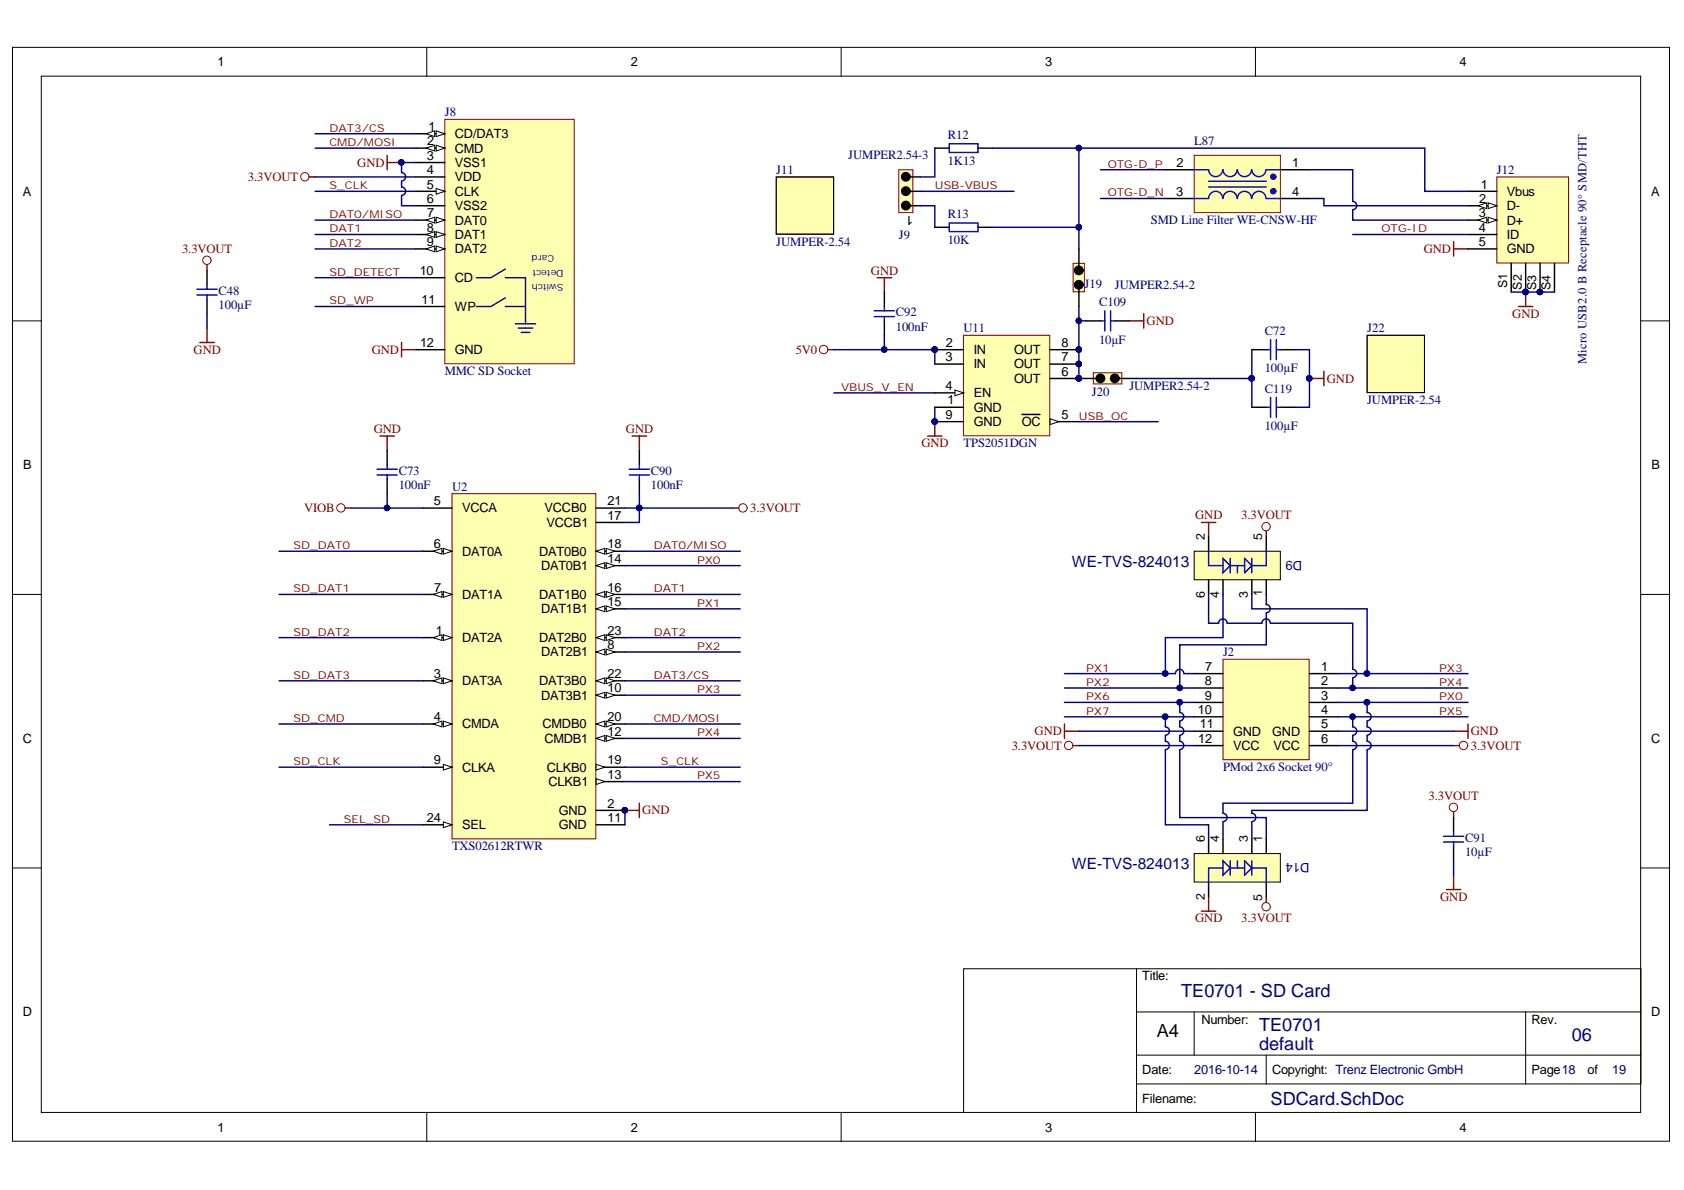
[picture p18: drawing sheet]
<svg xmlns="http://www.w3.org/2000/svg" width="297mm" height="210mm" viewBox="0 0 297 210" stroke-linecap="round" stroke-linejoin="round" font-family="sans-serif">
<defs><g id="words">
<g font-size="3.2" fill="#000080">
<text x="208.4" y="175.8">TE0701 - SD Card</text>
<text x="222.1" y="185.2">default</text>
<text x="222.1" y="181.9">TE0701</text>
<text x="277.2" y="183.7">06</text>
<text x="224.1" y="194.9">SDCard.SchDoc</text>
</g>
<text font-size="3.2" x="204" y="182.9">A4</text>
<g font-size="2.7" fill="#000080">
<text x="189" y="100">WE-TVS-824013</text>
<text x="189" y="153.3">WE-TVS-824013</text>
</g>
<g font-size="2.3">
<text x="38.3" y="11.7">1</text>
<text x="111.3" y="11.7">2</text>
<text x="184.4" y="11.7">3</text>
<text x="257.4" y="11.7">4</text>
<text x="75.6" y="23.1">1</text>
<text x="75.3" y="28.2">3</text>
<text x="75.3" y="25.6">2</text>
<text x="80.2" y="24.4">CD/DAT3</text>
<text x="80.2" y="26.9">CMD</text>
<text x="80.2" y="29.4">VSS1</text>
<text x="207.5" y="29.4">2</text>
<text x="227.9" y="29.4">1</text>
<text x="4" y="34.5">A</text>
<text x="75.3" y="30.7">4</text>
<text x="75.3" y="33.3">5</text>
<text x="75.3" y="35.8">6</text>
<text x="80.2" y="32">VDD</text>
<text x="80.2" y="34.5">CLK</text>
<text x="207.5" y="34.5">3</text>
<text x="227.9" y="34.5">4</text>
<text x="260.9" y="35.8">2</text>
<text x="261.2" y="33.3">1</text>
<text x="265.8" y="34.5">Vbus</text>
<text x="291.2" y="34.5">A</text>
<text x="75.3" y="40.9">8</text>
<text x="75.3" y="38.3">7</text>
<text x="80.2" y="37.1">VSS2</text>
<text x="80.2" y="39.6">DAT0</text>
<text x="161.1" y="38" transform="rotate(-180 161.1 38)">1</text>
<text x="260.8" y="38.3">3</text>
<text x="260.8" y="40.9">4</text>
<text x="265.8" y="37.1">D-</text>
<text x="265.8" y="39.6">D+</text>
<text x="75.3" y="43.4">9</text>
<text x="80.2" y="42.1">DAT1</text>
<text x="80.2" y="44.7">DAT2</text>
<text x="260.8" y="43.4">5</text>
<text x="265.8" y="44.7">GND</text>
<text x="265.8" y="42.1">ID</text>
<text x="74" y="48.5">10</text>
<text x="74.4" y="53.6">11</text>
<text x="80.2" y="49.8">CD</text>
<text x="80.2" y="54.8">WP</text>
<text x="74.1" y="61.2">12</text>
<text x="80.2" y="62.5">GND</text>
<text x="166.8" y="63.7">3</text>
<text x="166.8" y="61.2">2</text>
<text x="171.7" y="62.5">IN</text>
<text x="171.7" y="65">IN</text>
<text x="178.9" y="65">OUT</text>
<text x="178.9" y="62.5">OUT</text>
<text x="187.3" y="63.7">7</text>
<text x="187.3" y="61.2">8</text>
<text x="166.8" y="68.8">4</text>
<text x="167.1" y="71.3">1</text>
<text x="171.7" y="70.1">EN</text>
<text x="178.9" y="67.5">OUT</text>
<text x="187.3" y="66.3">6</text>
<text x="166.8" y="73.9">9</text>
<text x="171.7" y="72.6">GND</text>
<text x="171.7" y="75.2">GND</text>
<text x="180.3" y="75.2">OC</text>
<text x="187.3" y="73.9">5</text>
<text x="4.1" y="82.8">B</text>
<text x="291.3" y="82.8">B</text>
<text x="76.6" y="89.1">5</text>
<text x="107.2" y="89.1">21</text>
<text x="81.5" y="90.4">VCCA</text>
<text x="96" y="90.4">VCCB0</text>
<text x="96.4" y="92.9">VCCB1</text>
<text x="107.2" y="91.7">17</text>
<text x="76.6" y="96.7">6</text>
<text x="81.5" y="98">DAT0A</text>
<text x="95.1" y="98">DAT0B0</text>
<text x="95.4" y="100.5">DAT0B1</text>
<text x="107.2" y="99.3">14</text>
<text x="107.2" y="96.7">18</text>
<text x="76.6" y="104.4">7</text>
<text x="81.5" y="105.6">DAT1A</text>
<text x="95.1" y="105.6">DAT1B0</text>
<text x="107.2" y="106.9">15</text>
<text x="107.2" y="104.4">16</text>
<text x="76.9" y="112">1</text>
<text x="81.5" y="113.2">DAT2A</text>
<text x="95.1" y="113.2">DAT2B0</text>
<text x="95.4" y="108.2">DAT1B1</text>
<text x="107.2" y="112">23</text>
<text x="76.6" y="119.6">3</text>
<text x="95.4" y="115.8">DAT2B1</text>
<text x="107.2" y="114.5">8</text>
<text x="107.2" y="119.6">22</text>
<text x="212.6" y="118.3">7</text>
<text x="233" y="118.3">1</text>
<text x="81.5" y="120.9">DAT3A</text>
<text x="95.1" y="120.9">DAT3B0</text>
<text x="95.4" y="123.4">DAT3B1</text>
<text x="107.2" y="122.1">10</text>
<text x="211.3" y="125.9">10</text>
<text x="212.5" y="120.9">8</text>
<text x="212.5" y="123.4">9</text>
<text x="233" y="120.9">2</text>
<text x="233" y="123.4">3</text>
<text x="233" y="125.9">4</text>
<text x="4" y="131">C</text>
<text x="76.6" y="127.2">4</text>
<text x="81.5" y="128.5">CMDA</text>
<text x="95.7" y="128.5">CMDB0</text>
<text x="96" y="131">CMDB1</text>
<text x="107.2" y="129.8">12</text>
<text x="107.2" y="127.2">20</text>
<text x="211.4" y="131">12</text>
<text x="211.6" y="128.5">11</text>
<text x="217.5" y="129.8">GND</text>
<text x="224.4" y="129.8">GND</text>
<text x="233" y="128.5">5</text>
<text x="233" y="131">6</text>
<text x="291.2" y="131">C</text>
<text x="76.6" y="134.8">9</text>
<text x="81.5" y="136.1">CLKA</text>
<text x="96.4" y="136.1">CLKB0</text>
<text x="107.2" y="137.4">13</text>
<text x="107.2" y="134.8">19</text>
<text x="217.5" y="132.3">VCC</text>
<text x="224.6" y="132.3">VCC</text>
<text x="96.8" y="138.6">CLKB1</text>
<text x="98.6" y="143.7">GND</text>
<text x="107.2" y="142.4">2</text>
<text x="75.3" y="145">24</text>
<text x="81.5" y="146.3">SEL</text>
<text x="98.6" y="146.3">GND</text>
<text x="107.2" y="145">11</text>
<text x="201.5" y="172.9">Title:</text>
<text x="4" y="179.3">D</text>
<text x="291.2" y="179.3">D</text>
<text x="211.9" y="180.5">Number:</text>
<text x="270.1" y="180.5">Rev.</text>
<text x="201.5" y="189.4">Date:</text>
<text x="224.4" y="189.4">Copyright: Trenz Electronic GmbH</text>
<text x="270.1" y="189.4">Page18</text>
<text x="280" y="189.4">of</text>
<text x="201.5" y="194.5">Filename:</text>
<text x="38.3" y="199.6">1</text>
<text x="111.3" y="199.6">2</text>
<text x="184.4" y="199.6">3</text>
<text x="257.4" y="199.6">4</text>
</g>
<g font-size="2.3" fill="#000080">
<text x="229.7" y="99" transform="rotate(-180 229.7 99)">D9</text>
<text x="231" y="152.3" transform="rotate(-180 231 152.3)">D14</text>
<text x="210.6" y="189.4">2016-10-14</text>
<text x="284.4" y="189.4">19</text>
</g>
<g font-size="2.2" fill="#000080">
<text x="78.5" y="20.5">J8</text>
<text x="149.6" y="28.1">JUMPER2.54-3</text>
<text x="167.2" y="24.6">R12</text>
<text x="167.2" y="29.1">1K13</text>
<text x="210.6" y="25.6">L87</text>
<text x="136.9" y="30.7">J11</text>
<text x="264" y="30.7">J12</text>
<text x="167.2" y="38.5">R13</text>
<text x="203" y="39.5">SMD Line Filter WE-CNSW-HF</text>
<text x="136.9" y="43.4">JUMPER-2.54</text>
<text x="158.5" y="42.1">J9</text>
<text x="167.2" y="43.1">10K</text>
<text x="38.5" y="52">C48</text>
<text x="191.3" y="50.7">J19</text>
<text x="196.7" y="51">JUMPER2.54-2</text>
<text x="38.5" y="54.5">100µF</text>
<text x="158" y="55.8">C92</text>
<text x="158" y="58.3">100nF</text>
<text x="170" y="58.6">U11</text>
<text x="193.9" y="54">C109</text>
<text x="223.1" y="59.1">C72</text>
<text x="241.1" y="58.6">J22</text>
<text x="193.9" y="60.6">10µF</text>
<text x="223.1" y="65.7">100µF</text>
<text x="279.8" y="64.2" transform="rotate(-90 279.8 64.2)">Micro USB2.0 B Receptacle 90° SMD/THT</text>
<text x="78.5" y="66.2">MMC SD Socket</text>
<text x="192.6" y="69.8">J20</text>
<text x="199.2" y="68.8">JUMPER2.54-2</text>
<text x="223.1" y="69.3">C119</text>
<text x="241.1" y="71.3">JUMPER-2.54</text>
<text x="223.1" y="75.9">100µF</text>
<text x="70.3" y="83.7">C73</text>
<text x="114.8" y="83.7">C90</text>
<text x="170" y="78.9">TPS2051DGN</text>
<text x="70.3" y="86.3">100nF</text>
<text x="79.7" y="86.5">U2</text>
<text x="114.8" y="86.3">100nF</text>
<text x="215.7" y="115.7">J2</text>
<text x="215.7" y="136">PMod 2x6 Socket 90°</text>
<text x="258.4" y="148.5">C91</text>
<text x="79.7" y="150">TXS02612RTWR</text>
<text x="258.4" y="151">10µF</text>
</g>
<g font-size="2.2" fill="#800000">
<text x="63" y="29.4">GND</text>
<text x="43.7" y="31.9">3.3VOUT</text>
<text x="32.1" y="44.6">3.3VOUT</text>
<text x="251.1" y="44.6">GND</text>
<text x="153.6" y="48.4">GND</text>
<text x="202.3" y="57.3">GND</text>
<text x="266.7" y="56.1">GND</text>
<text x="34.2" y="62.4">GND</text>
<text x="65.6" y="62.4">GND</text>
<text x="140.4" y="62.4">5V0</text>
<text x="234" y="67.5">GND</text>
<text x="65.9" y="76.4">GND</text>
<text x="110.4" y="76.4">GND</text>
<text x="162.5" y="78.9">GND</text>
<text x="53.6" y="90.3">VIOB</text>
<text x="132.3" y="90.3">3.3VOUT</text>
<text x="210.8" y="91.6">GND</text>
<text x="219" y="91.6">3.3VOUT</text>
<text x="182.5" y="129.7">GND</text>
<text x="259.4" y="129.7">GND</text>
<text x="178.5" y="132.2">3.3VOUT</text>
<text x="259.4" y="132.2">3.3VOUT</text>
<text x="113.3" y="143.7">GND</text>
<text x="252" y="141.1">3.3VOUT</text>
<text x="254" y="158.9">GND</text>
<text x="210.8" y="162.7">GND</text>
<text x="219" y="162.7">3.3VOUT</text>
</g>
<g font-size="2.2">
<text x="265.9" y="50.8" transform="rotate(-90 265.9 50.8)">S1</text>
<text x="268.4" y="51.1" transform="rotate(-90 268.4 51.1)">S2</text>
<text x="271" y="51.2" transform="rotate(-90 271 51.2)">S3</text>
<text x="273.5" y="51.2" transform="rotate(-90 273.5 51.2)">S4</text>
<text x="212.5" y="95.2" transform="rotate(-90 212.5 95.2)">2</text>
<text x="222.7" y="95.2" transform="rotate(-90 222.7 95.2)">5</text>
<text x="212.5" y="105.5" transform="rotate(-90 212.5 105.5)">6</text>
<text x="215" y="105.5" transform="rotate(-90 215 105.5)">4</text>
<text x="220.1" y="105.5" transform="rotate(-90 220.1 105.5)">3</text>
<text x="222.7" y="105.2" transform="rotate(-90 222.7 105.2)">1</text>
<text x="212.5" y="148.5" transform="rotate(-90 212.5 148.5)">6</text>
<text x="215" y="148.5" transform="rotate(-90 215 148.5)">4</text>
<text x="220.1" y="148.5" transform="rotate(-90 220.1 148.5)">3</text>
<text x="222.7" y="148.5" transform="rotate(-90 222.7 148.5)">1</text>
<text x="212.5" y="158.8" transform="rotate(-90 212.5 158.8)">2</text>
<text x="222.7" y="158.9" transform="rotate(-90 222.7 158.9)">5</text>
</g>
<g font-size="1.9" fill="#800000">
<text x="58.1" y="23.2">DAT3/CS</text>
<text x="58.1" y="25.8">CMD/MOSI</text>
<text x="195.4" y="29.6">OTG-D_P</text>
<text x="58.1" y="33.4">S_CLK</text>
<text x="164.9" y="33.4">USB-VBUS</text>
<text x="195.4" y="34.6">OTG-D_N</text>
<text x="58.1" y="38.5">DAT0/MISO</text>
<text x="58.1" y="41">DAT1</text>
<text x="243.7" y="41">OTG-ID</text>
<text x="58.1" y="43.5">DAT2</text>
<text x="58.1" y="48.6">SD_DETECT</text>
<text x="58.1" y="53.7">SD_WP</text>
<text x="148.4" y="68.9">VBUS_V_EN</text>
<text x="190.3" y="74">USB_OC</text>
<text x="51.8" y="96.9">SD_DAT0</text>
<text x="115.3" y="96.9">DAT0/MISO</text>
<text x="122.9" y="99.4">PX0</text>
<text x="51.8" y="104.5">SD_DAT1</text>
<text x="115.3" y="104.5">DAT1</text>
<text x="122.9" y="107">PX1</text>
<text x="51.8" y="112.1">SD_DAT2</text>
<text x="115.3" y="112.1">DAT2</text>
<text x="51.8" y="119.7">SD_DAT3</text>
<text x="115.3" y="119.7">DAT3/CS</text>
<text x="122.9" y="114.6">PX2</text>
<text x="191.6" y="118.4">PX1</text>
<text x="253.9" y="118.4">PX3</text>
<text x="122.9" y="122.3">PX3</text>
<text x="191.6" y="121">PX2</text>
<text x="191.6" y="123.5">PX6</text>
<text x="253.9" y="121">PX4</text>
<text x="253.9" y="123.5">PX0</text>
<text x="51.8" y="127.3">SD_CMD</text>
<text x="115.3" y="127.3">CMD/MOSI</text>
<text x="122.9" y="129.9">PX4</text>
<text x="191.6" y="126.1">PX7</text>
<text x="253.9" y="126.1">PX5</text>
<text x="51.8" y="135">SD_CLK</text>
<text x="116.6" y="135">S_CLK</text>
<text x="122.9" y="137.5">PX5</text>
<text x="60.7" y="145.1">SEL_SD</text>
</g>
<g font-size="1.7" fill="#000080">
<text x="97.8" y="45" transform="rotate(-180 97.8 45)">Card</text>
<text x="99.4" y="47.6" transform="rotate(-180 99.4 47.6)">Detect</text>
<text x="99.4" y="50.1" transform="rotate(-180 99.4 50.1)">Switch</text>
</g>
</g></defs>
<g fill="#fff" stroke="#000" stroke-width=".18">
<path d="M2.2 8.4h292.3v192.9h-292.3z"/>
<path d="M7.3 13.4h282.1v182.8h-282.1z"/>
</g>
<g fill="none" stroke="#000" stroke-width=".18">
<path d="M75.3 8.4v5M148.4 8.4v5M221.4 8.4v5M2.2 56.6h5.1M289.4 56.6h5.1M2.2 104.9h5.1M289.4 104.9h5.1M2.2 153.1h5.1M289.4 153.1h5.1M200.5 170.9h88.9v20.3h-88.9zM200.5 170.9h-30.5v25.4M200.5 178.5h88.9"/>
<path d="M210.6 178.5v7.6h-10.1M269.1 178.5v12.7M75.3 196.3v5.1M148.4 196.3v5.1M200.5 191.2v5.1M210.6 186.1h78.8M221.4 196.3v5.1M223.4 186.1v5.1"/>
</g>
<path d="M68.3 27.4v2.5M68.3 28.7h2.5M36.5 57.9v2.5M35.2 60.4h2.6M70.8 60.4v2.6M70.8 61.7h2.6" fill="none" stroke="#800000" stroke-width=".25"/>
<circle cx="70.8" cy="28.6" r=".49" fill="#000080" stroke="#000080" stroke-width=".18"/>
<path d="M79.7 87.1h25.4v60.9h-25.4z" fill="#ffffb0" stroke="#800000" stroke-width=".18"/>
<path d="M74.6 112.5h5.1" fill="none" stroke="#000" stroke-width=".25"/>
<path d="M78.2 112l1.5 .5-1.5 .5z" fill="#fff"/>
<path d="M78.2 112l1.5 .5-1.5 .5z" fill="none" stroke="#000" stroke-width=".18"/>
<path d="M76.4 112.5l1.6-.5v1z" fill="#fff"/>
<path d="M76.4 112.5l1.6-.5v1z" fill="none" stroke="#000" stroke-width=".18"/>
<path d="M74.6 120.1h5.1M105.1 142.9h5.1" fill="none" stroke="#000" stroke-width=".25"/>
<circle cx="110.2" cy="142.9" r=".48" fill="#000080" stroke="#000080" stroke-width=".18"/>
<path d="M78.2 119.6l1.5 .5-1.5 .5z" fill="#fff"/>
<path d="M78.2 119.6l1.5 .5-1.5 .5z" fill="none" stroke="#000" stroke-width=".18"/>
<path d="M76.4 120.1l1.6-.5v1z" fill="#fff"/>
<path d="M76.4 120.1l1.6-.5v1z" fill="none" stroke="#000" stroke-width=".18"/>
<path d="M74.6 127.7h5.1" fill="none" stroke="#000" stroke-width=".25"/>
<path d="M78.2 127.2l1.5 .5-1.5 .5z" fill="#fff"/>
<path d="M78.2 127.2l1.5 .5-1.5 .5z" fill="none" stroke="#000" stroke-width=".18"/>
<path d="M76.4 127.7l1.6-.5v1z" fill="#fff"/>
<path d="M76.4 127.7l1.6-.5v1z" fill="none" stroke="#000" stroke-width=".18"/>
<path d="M74.6 89.6h5.1M74.6 97.2h5.1" fill="none" stroke="#000" stroke-width=".25"/>
<path d="M78.2 96.7l1.5 .5-1.5 .5z" fill="#fff"/>
<path d="M78.2 96.7l1.5 .5-1.5 .5z" fill="none" stroke="#000" stroke-width=".18"/>
<path d="M76.4 97.2l1.6-.5v1z" fill="#fff"/>
<path d="M76.4 97.2l1.6-.5v1z" fill="none" stroke="#000" stroke-width=".18"/>
<path d="M74.6 104.9h5.1" fill="none" stroke="#000" stroke-width=".25"/>
<path d="M78.2 104.3l1.5 .6-1.5 .5z" fill="#fff"/>
<path d="M78.2 104.3l1.5 .6-1.5 .5z" fill="none" stroke="#000" stroke-width=".18"/>
<path d="M76.4 104.9l1.6-.6v1.1z" fill="#fff"/>
<path d="M76.4 104.9l1.6-.6v1.1z" fill="none" stroke="#000" stroke-width=".18"/>
<path d="M105.1 115h5.1" fill="none" stroke="#000" stroke-width=".25"/>
<path d="M105.1 115l1.6-.5v1z" fill="#fff"/>
<path d="M105.1 115l1.6-.5v1z" fill="none" stroke="#000" stroke-width=".18"/>
<path d="M106.9 114.5l1.6 .5-1.6 .5z" fill="#fff"/>
<path d="M106.9 114.5l1.6 .5-1.6 .5z" fill="none" stroke="#000" stroke-width=".18"/>
<path d="M74.6 135.3h5.1" fill="none" stroke="#000" stroke-width=".25"/>
<path d="M78.2 134.8l1.5 .5-1.5 .5z" fill="#fff"/>
<path d="M78.2 134.8l1.5 .5-1.5 .5z" fill="none" stroke="#000" stroke-width=".18"/>
<path d="M105.1 122.6h5.1" fill="none" stroke="#000" stroke-width=".25"/>
<path d="M105.1 122.6l1.6-.5v1z" fill="#fff"/>
<path d="M105.1 122.6l1.6-.5v1z" fill="none" stroke="#000" stroke-width=".18"/>
<path d="M106.9 122.1l1.6 .5-1.6 .5z" fill="#fff"/>
<path d="M106.9 122.1l1.6 .5-1.6 .5z" fill="none" stroke="#000" stroke-width=".18"/>
<path d="M105.1 130.2h5.1M105.1 145.5h5.1" fill="none" stroke="#000" stroke-width=".25"/>
<path d="M105.1 130.2l1.6-.5v1.1z" fill="#fff"/>
<path d="M105.1 130.2l1.6-.5v1.1z" fill="none" stroke="#000" stroke-width=".18"/>
<path d="M106.9 129.7l1.6 .5-1.6 .6z" fill="#fff"/>
<path d="M106.9 129.7l1.6 .5-1.6 .6z" fill="none" stroke="#000" stroke-width=".18"/>
<path d="M105.1 137.9h5.1" fill="none" stroke="#000" stroke-width=".25"/>
<path d="M105.1 137.4l1.6 .5-1.6 .5z" fill="#fff"/>
<path d="M105.1 137.4l1.6 .5-1.6 .5z" fill="none" stroke="#000" stroke-width=".18"/>
<path d="M105.1 99.8h5.1" fill="none" stroke="#000" stroke-width=".25"/>
<path d="M105.1 99.8l1.6-.5v1z" fill="#fff"/>
<path d="M105.1 99.8l1.6-.5v1z" fill="none" stroke="#000" stroke-width=".18"/>
<path d="M106.9 99.3l1.6 .5-1.6 .5z" fill="#fff"/>
<path d="M106.9 99.3l1.6 .5-1.6 .5z" fill="none" stroke="#000" stroke-width=".18"/>
<path d="M105.1 107.4h5.1" fill="none" stroke="#000" stroke-width=".25"/>
<path d="M105.1 107.4l1.6-.5v1z" fill="#fff"/>
<path d="M105.1 107.4l1.6-.5v1z" fill="none" stroke="#000" stroke-width=".18"/>
<path d="M106.9 106.9l1.6 .5-1.6 .5z" fill="#fff"/>
<path d="M106.9 106.9l1.6 .5-1.6 .5z" fill="none" stroke="#000" stroke-width=".18"/>
<path d="M105.1 104.9h5.1" fill="none" stroke="#000" stroke-width=".25"/>
<path d="M105.1 104.9l1.6-.6v1.1z" fill="#fff"/>
<path d="M105.1 104.9l1.6-.6v1.1z" fill="none" stroke="#000" stroke-width=".18"/>
<path d="M106.9 104.3l1.6 .6-1.6 .5z" fill="#fff"/>
<path d="M106.9 104.3l1.6 .6-1.6 .5z" fill="none" stroke="#000" stroke-width=".18"/>
<path d="M105.1 92.2h5.1M105.1 97.2h5.1" fill="none" stroke="#000" stroke-width=".25"/>
<path d="M105.1 97.2l1.6-.5v1z" fill="#fff"/>
<path d="M105.1 97.2l1.6-.5v1z" fill="none" stroke="#000" stroke-width=".18"/>
<path d="M106.9 96.7l1.6 .5-1.6 .5z" fill="#fff"/>
<path d="M106.9 96.7l1.6 .5-1.6 .5z" fill="none" stroke="#000" stroke-width=".18"/>
<path d="M105.1 135.3h5.1" fill="none" stroke="#000" stroke-width=".25"/>
<path d="M105.1 134.8l1.6 .5-1.6 .5z" fill="#fff"/>
<path d="M105.1 134.8l1.6 .5-1.6 .5z" fill="none" stroke="#000" stroke-width=".18"/>
<path d="M105.1 127.7h5.1" fill="none" stroke="#000" stroke-width=".25"/>
<path d="M105.1 127.7l1.6-.5v1z" fill="#fff"/>
<path d="M105.1 127.7l1.6-.5v1z" fill="none" stroke="#000" stroke-width=".18"/>
<path d="M106.9 127.2l1.6 .5-1.6 .5z" fill="#fff"/>
<path d="M106.9 127.2l1.6 .5-1.6 .5z" fill="none" stroke="#000" stroke-width=".18"/>
<path d="M105.1 89.6h5.1M105.1 120.1h5.1" fill="none" stroke="#000" stroke-width=".25"/>
<path d="M105.1 120.1l1.6-.5v1z" fill="#fff"/>
<path d="M105.1 120.1l1.6-.5v1z" fill="none" stroke="#000" stroke-width=".18"/>
<path d="M106.9 119.6l1.6 .5-1.6 .5z" fill="#fff"/>
<path d="M106.9 119.6l1.6 .5-1.6 .5z" fill="none" stroke="#000" stroke-width=".18"/>
<path d="M105.1 112.5h5.1" fill="none" stroke="#000" stroke-width=".25"/>
<path d="M105.1 112.5l1.6-.5v1z" fill="#fff"/>
<path d="M105.1 112.5l1.6-.5v1z" fill="none" stroke="#000" stroke-width=".18"/>
<path d="M106.9 112l1.6 .5-1.6 .5z" fill="#fff"/>
<path d="M106.9 112l1.6 .5-1.6 .5z" fill="none" stroke="#000" stroke-width=".18"/>
<path d="M74.6 145.5h5.1" fill="none" stroke="#000" stroke-width=".25"/>
<path d="M78.2 145l1.5 .5-1.5 .5z" fill="#fff"/>
<path d="M78.2 145l1.5 .5-1.5 .5z" fill="none" stroke="#000" stroke-width=".18"/>
<g fill="#000080" stroke="#000080" stroke-width=".18">
<circle cx="110.2" cy="142.9" r=".48"/>
<circle cx="164.9" cy="74.4" r=".48"/>
</g>
<path d="M256.4 42.6v2.6M256.4 43.9h2.5M146.1 61.7h1M163.6 76.9h2.6M164.9 74.4v2.5M256.4 129h2.5M258.9 127.7v2.5M110.2 142.9h2.6M112.8 141.7v2.5" fill="none" stroke="#800000" stroke-width=".25"/>
<circle cx="145.3" cy="61.7" r=".74" fill="none" stroke="#800000" stroke-width=".18"/>
<path d="M158.5 29.9h2.5v7.6h-2.5z" fill="#ffffb0" stroke="#800000" stroke-width=".18"/>
<path d="M159.8 36.3h2.5M159.8 33.7h2.5M159.8 31.2h2.5" fill="none" stroke="#000" stroke-width=".25"/>
<g fill="none" stroke="#000" stroke-width=".76">
<circle cx="159.8" cy="33.7" r=".48"/>
<circle cx="159.8" cy="36.3" r=".48"/>
<circle cx="159.8" cy="31.2" r=".48"/>
</g>
<path d="M189.3 46.4h2v5.1h-2z" fill="#ffffb0" stroke="#800000" stroke-width=".18"/>
<path d="M190.3 43.9v3.8M190.3 50.3v3.8" fill="none" stroke="#000" stroke-width=".25"/>
<g fill="none" stroke="#000" stroke-width=".76">
<circle cx="190.3" cy="50.2" r=".48"/>
<circle cx="190.3" cy="47.7" r=".48"/>
</g>
<path d="M192.8 65.7h5.1v2h-5.1z" fill="#ffffb0" stroke="#800000" stroke-width=".18"/>
<path d="M205.6 29.9h5M205.6 35h5M225.9 29.9h5.1M225.9 35h5.1M190.3 66.8h3.8M196.7 66.8h3.8" fill="none" stroke="#000" stroke-width=".25"/>
<circle cx="190.3" cy="66.7" r=".48" fill="#000080" stroke="#000080" stroke-width=".18"/>
<g fill="none" stroke="#000" stroke-width=".76">
<circle cx="194.1" cy="66.7" r=".48"/>
<circle cx="196.6" cy="66.7" r=".48"/>
</g>
<path d="M210.6 27.4h15.2v10.1h-15.2z" fill="#ffffb0" stroke="#800000" stroke-width=".18"/>
<g fill="none" stroke="#00f" stroke-width=".25">
<path d="M167.4 25.4h5.1v1.5h-5.1zM167.4 39.3h5.1v1.6h-5.1zM213.2 32h10.2M213.2 33h10.2M215.7 29.9a1.25 1.25 0 0 1-1.3 1.3 1.25 1.25 0 0 1-1.2-1.3h-2.6M215.7 35a1.25 1.25 0 0 0-1.3-1.3 1.25 1.25 0 0 0-1.2 1.3h-2.6M218.2 29.9a1.25 1.25 0 0 1-1.2 1.3 1.25 1.25 0 0 1-1.3-1.3M218.2 35a1.25 1.25 0 0 0-1.2-1.3 1.25 1.25 0 0 0-1.3 1.3M220.8 29.9a1.25 1.25 0 0 1-1.3 1.3 1.25 1.25 0 0 1-1.2-1.3M220.8 35a1.25 1.25 0 0 0-1.3-1.3 1.25 1.25 0 0 0-1.2 1.3M223.3 29.9a1.25 1.25 0 0 1-1.2 1.3 1.25 1.25 0 0 1-1.3-1.3M223.3 35a1.25 1.25 0 0 0-1.2-1.3 1.25 1.25 0 0 0-1.3 1.3"/>
<path d="M223.4 29.9h2.5M223.4 35h2.5M154.2 54.8h3.6M154.2 55.8h3.6M156 54.1v.7M156 55.8v.8M194.1 56.6h.8M194.9 54.8v3.6M195.9 54.8v3.6M195.9 56.6h.8M66.5 82.8h3.6M66.5 83.8h3.6"/>
<path d="M68.3 82v.8M68.3 83.8v.7M111 82.8h3.6M111 83.8h3.6M112.8 82v.8M112.8 83.8v.7M254.6 148.5h3.6M254.6 147.5h3.6M256.4 146.8v.7M256.4 148.5v.8"/>
</g>
<g fill="#00f" stroke="#00f" stroke-width=".18">
<circle cx="224.6" cy="31.2" r=".48"/>
<circle cx="224.6" cy="33.7" r=".48"/>
</g>
<g fill="none" stroke="#800000" stroke-width=".25">
<path d="M54.6 31.2h1M36.5 46.7v1M154.7 49h2.6M156 49v2.5M199.2 56.6h2.5M201.7 55.3v2.6M267.8 54.1h2.6M269.1 51.5v2.6M67 76.9h2.6M68.3 76.9v2.6M111.5 76.9h2.5M112.8 76.9v2.6"/>
<path d="M231 66.8h2.5M233.5 65.5v2.5M60.9 89.6h1M129.3 89.6h1M211.9 92.2h2.6M213.2 92.2v2.5M223.4 93.7v1M187.8 127.7v2.5M187.8 129h2.5M189.3 131.5h1M256.4 131.5h1M213.2 158.2v2.5"/>
<path d="M223.4 158.2v1M255.1 156.9h2.6M256.4 143.2v1M256.4 154.4v2.5M211.9 160.7h2.6"/>
</g>
<g fill="#000080" stroke="#000080" stroke-width=".18">
<circle cx="269.1" cy="51.5" r=".48"/>
<circle cx="230.9" cy="66.7" r=".49"/>
</g>
<g fill="none" stroke="#800000" stroke-width=".18">
<circle cx="53.8" cy="31.2" r=".74"/>
<circle cx="36.5" cy="45.9" r=".74"/>
<circle cx="60.1" cy="89.6" r=".74"/>
<circle cx="131.1" cy="89.6" r=".74"/>
<circle cx="223.3" cy="92.9" r=".74"/>
<circle cx="188.5" cy="131.5" r=".74"/>
<circle cx="258.1" cy="131.5" r=".74"/>
<circle cx="223.3" cy="159.9" r=".74"/>
<circle cx="256.4" cy="142.4" r=".74"/>
</g>
<g fill="none" stroke="#000" stroke-width=".25">
<path d="M164.9 26.1h2.5M172.5 26.1h2.6M156 51.5v2.6M156 56.6v2.5M164.9 40.1h2.5M172.5 40.1h2.6M191.6 56.6h2.5M196.7 56.6h2.5M68.3 79.5v2.5M112.8 79.5v2.5M68.3 84.5v2.6M112.8 84.5v2.6"/>
<path d="M256.4 144.2v2.6M256.4 149.3v2.5"/>
</g>
<path d="M169.9 59.1h15.3v17.8h-15.3z" fill="#ffffb0" stroke="#800000" stroke-width=".18"/>
<path d="M164.9 71.8h5.1M164.9 61.7h5.1M164.9 64.2h5.1M164.9 69.3h5.1" fill="none" stroke="#000" stroke-width=".25"/>
<circle cx="164.9" cy="61.7" r=".48" fill="#000080" stroke="#000080" stroke-width=".18"/>
<path d="M168.4 68.8l1.6 .5-1.6 .5z" fill="#fff"/>
<path d="M168.4 68.8l1.6 .5-1.6 .5z" fill="none" stroke="#000" stroke-width=".18"/>
<path d="M185.2 74.4h5.1" fill="none" stroke="#000" stroke-width=".25"/>
<path d="M185.2 73.9l1.5 .5-1.5 .5z" fill="#fff"/>
<path d="M185.2 73.9l1.5 .5-1.5 .5z" fill="none" stroke="#000" stroke-width=".18"/>
<path d="M164.9 74.4h5.1M180.3 73.1h1.5M182 73.1h1.4M185.2 66.8h5.1M185.2 64.2h5.1M185.2 61.7h5.1" fill="none" stroke="#000" stroke-width=".25"/>
<g fill="#000080" stroke="#000080" stroke-width=".18">
<circle cx="190.3" cy="66.7" r=".48"/>
<circle cx="190.3" cy="64.2" r=".48"/>
<circle cx="190.3" cy="61.7" r=".48"/>
<circle cx="164.9" cy="74.4" r=".48"/>
<circle cx="164.9" cy="61.7" r=".48"/>
</g>
<path d="M215.7 116.3h15.2v17.7h-15.2z" fill="#ffffb0" stroke="#800000" stroke-width=".18"/>
<path d="M210.6 118.8h5.1M231 118.8h5.1M210.6 121.4h5.1M210.6 123.9h5.1M210.6 126.4h5.1M210.6 129h5.1M210.6 131.5h5.1M231 121.4h5.1M231 123.9h5.1M231 126.4h5.1M231 129h5.1M231 131.5h5.1" fill="none" stroke="#000" stroke-width=".25"/>
<path d="M210.6 97.2h15.2v5.1h-15.2z" fill="#ffffb0" stroke="#000" stroke-width=".18"/>
<path d="M213.2 94.7v2.5M223.4 94.7v2.5M213.2 102.3v2.6M215.7 102.3v2.6M220.8 102.3v2.6M223.4 102.3v2.6" fill="none" stroke="#000" stroke-width=".25"/>
<path d="M213.2 97.2v2.6h2.5M215.7 98.5l1.3 1.3-1.3 1.2zM217 98.5v2.5M217 99.8h1.3M219.5 98.5l1.3 1.3-1.3 1.2zM219.5 99.8h-1.2v1.2M220.8 98.5v2.5M223.4 97.2v2.6h-2.6" fill="none" stroke="#00f" stroke-width=".25"/>
<path d="M210.6 150.6h15.2v5h-15.2z" fill="#ffffb0" stroke="#000" stroke-width=".18"/>
<path d="M36.5 47.7v2.6M36.5 52.8v2.5M220.8 61.7h2.6M225.9 61.7h2.5M213.2 148v2.6M213.2 155.6v2.6M215.7 148v2.6M220.8 148v2.6M223.4 148v2.6M223.4 155.6v2.6" fill="none" stroke="#000" stroke-width=".25"/>
<g fill="none" stroke="#00f" stroke-width=".25">
<path d="M34.7 51h3.6M34.7 52h3.6M36.5 50.3v.7M36.5 52v.8M224.1 59.9v3.6M225.1 59.9v3.6M223.4 61.7h.7M225.1 61.7h.8M215.7 151.8l1.3 1.3-1.3 1.3zM215.7 153.1h-2.5v2.5M217 151.8v2.6M217 153.1h1.3"/>
<path d="M218.3 151.8v1.3h1.2M219.5 151.8l1.3 1.3-1.3 1.3zM220.8 153.1h2.6v2.5M220.8 151.8v2.6"/>
</g>
<path d="M264 31.2h12.7v15.2h-12.7z" fill="#ffffb0" stroke="#800000" stroke-width=".18"/>
<path d="M258.9 33.7h5.1M258.9 36.3h5.1" fill="none" stroke="#000" stroke-width=".25"/>
<path d="M262.5 35.8l1.5 .5-1.5 .5z" fill="#fff"/>
<path d="M262.5 35.8l1.5 .5-1.5 .5z" fill="none" stroke="#000" stroke-width=".18"/>
<path d="M260.7 36.3l1.5-.5v1z" fill="#fff"/>
<path d="M260.7 36.3l1.5-.5v1z" fill="none" stroke="#000" stroke-width=".18"/>
<path d="M258.9 38.8h5.1" fill="none" stroke="#000" stroke-width=".25"/>
<path d="M262.5 38.3l1.5 .5-1.5 .5z" fill="#fff"/>
<path d="M262.5 38.3l1.5 .5-1.5 .5z" fill="none" stroke="#000" stroke-width=".18"/>
<path d="M260.7 38.8l1.5-.5v1z" fill="#fff"/>
<path d="M260.7 38.8l1.5-.5v1z" fill="none" stroke="#000" stroke-width=".18"/>
<path d="M258.9 43.9h5.1M258.9 41.4h5.1M266.6 46.4v5.1M269.1 46.4v5.1M271.6 46.4v5.1M274.2 46.4v5.1" fill="none" stroke="#000" stroke-width=".25"/>
<g fill="#000080" stroke="#000080" stroke-width=".18">
<circle cx="269.1" cy="51.5" r=".48"/>
<circle cx="271.6" cy="51.5" r=".49"/>
</g>
<path d="M78.5 21.1h22.8v43.1h-22.8z" fill="#ffffb0" stroke="#800000" stroke-width=".18"/>
<path d="M73.4 23.6h5.1" fill="none" stroke="#000" stroke-width=".25"/>
<path d="M76.9 23.1l1.6 .5-1.6 .5z" fill="#fff"/>
<path d="M76.9 23.1l1.6 .5-1.6 .5z" fill="none" stroke="#000" stroke-width=".18"/>
<path d="M75.2 23.6l1.5-.5v1z" fill="#fff"/>
<path d="M75.2 23.6l1.5-.5v1z" fill="none" stroke="#000" stroke-width=".18"/>
<path d="M73.4 26.1h5.1" fill="none" stroke="#000" stroke-width=".25"/>
<path d="M76.9 25.6l1.6 .5-1.6 .5z" fill="#fff"/>
<path d="M76.9 25.6l1.6 .5-1.6 .5z" fill="none" stroke="#000" stroke-width=".18"/>
<path d="M75.2 26.1l1.5-.5v1z" fill="#fff"/>
<path d="M75.2 26.1l1.5-.5v1z" fill="none" stroke="#000" stroke-width=".18"/>
<path d="M73.4 28.7h5.1M73.4 31.2h5.1M73.4 33.7h5.1" fill="none" stroke="#000" stroke-width=".25"/>
<path d="M76.9 33.2l1.6 .5-1.6 .6z" fill="#fff"/>
<path d="M76.9 33.2l1.6 .5-1.6 .6z" fill="none" stroke="#000" stroke-width=".18"/>
<path d="M73.4 36.3h5.1M73.4 38.8h5.1" fill="none" stroke="#000" stroke-width=".25"/>
<path d="M76.9 38.3l1.6 .5-1.6 .5z" fill="#fff"/>
<path d="M76.9 38.3l1.6 .5-1.6 .5z" fill="none" stroke="#000" stroke-width=".18"/>
<path d="M75.2 38.8l1.5-.5v1z" fill="#fff"/>
<path d="M75.2 38.8l1.5-.5v1z" fill="none" stroke="#000" stroke-width=".18"/>
<path d="M73.4 41.4h5.1" fill="none" stroke="#000" stroke-width=".25"/>
<path d="M76.9 40.9l1.6 .5-1.6 .5z" fill="#fff"/>
<path d="M76.9 40.9l1.6 .5-1.6 .5z" fill="none" stroke="#000" stroke-width=".18"/>
<path d="M75.2 41.4l1.5-.5v1z" fill="#fff"/>
<path d="M75.2 41.4l1.5-.5v1z" fill="none" stroke="#000" stroke-width=".18"/>
<path d="M73.4 43.9h5.1" fill="none" stroke="#000" stroke-width=".25"/>
<path d="M76.9 43.4l1.6 .5-1.6 .5z" fill="#fff"/>
<path d="M76.9 43.4l1.6 .5-1.6 .5z" fill="none" stroke="#000" stroke-width=".18"/>
<path d="M75.2 43.9l1.5-.5v1z" fill="#fff"/>
<path d="M75.2 43.9l1.5-.5v1z" fill="none" stroke="#000" stroke-width=".18"/>
<path d="M73.4 49h5.1M73.4 54.1h5.1M73.4 61.7h5.1M220.8 71.8h2.6M225.9 71.8h2.5" fill="none" stroke="#000" stroke-width=".25"/>
<path d="M89.1 47.5l-2.5 1.5h-2.5M89.1 49h3.6v8.1M89.1 52.5l-2.5 1.6h-2.5M89.1 54.1h3.6M90.9 57.1h3.6M91.4 57.9h2.6M91.9 58.6h1.6" fill="none" stroke="#11037f" stroke-width=".25"/>
<path d="M223.4 71.8h.7M224.1 70.1v3.5M225.1 70.1v3.5M225.1 71.8h.8" fill="none" stroke="#00f" stroke-width=".25"/>
<g fill="none" stroke="#000080" stroke-width=".25">
<path d="M55.6 23.6h17.8M55.6 26.1h17.8M55.6 31.2h17.8M55.6 33.7h17.8M55.6 38.8h17.8M70.8 34.5v1.8h2.6M70.8 32v1a.74 .74 0 0 1 .7 .7 .74 .74 0 0 1-.7 .8M73.4 28.7h-2.6v1.7a.74 .74 0 0 1 .7 .8 .74 .74 0 0 1-.7 .7M162.3 36.3h2.6v3.8M162.3 33.7h16.6M164.9 26.1v5.1h-2.6M175.1 26.1h76.2v7.6h7.6"/>
<path d="M190.3 26.1v17.8M194.1 35h11.5M194.1 29.9h11.5M231 35h2.5v1.3h25.4M231 29.9h7.6v5.6a.74 .74 0 0 1 .7 .8 .74 .74 0 0 1-.7 .7M238.6 37v1.8h20.3M36.5 55.3v2.6M55.6 49h17.8M55.6 54.1h17.8M55.6 43.9h17.8M55.6 41.4h17.8M156 59.1v2.6"/>
<path d="M175.1 40.1h15.2M190.3 54.1v12.7M190.3 56.6h1.3M238.6 41.4h20.3M266.6 51.5h7.6M147.1 61.7h17.8v2.5M147.1 69.3h17.8M164.9 71.8v2.6M190.3 74.4h14M200.5 66.8h20.3M220.8 61.7v10.1M228.4 61.7h2.6v10.1h-2.6"/>
<path d="M49.2 97.2h25.4M61.9 89.6h12.7M68.3 87.1v2.5M110.2 97.2h20.4M110.2 99.8h20.4M110.2 89.6h19.1M112.8 87.1v5.1h-2.6M49.2 104.9h25.4M49.2 112.5h25.4M110.2 104.9h20.4M110.2 112.5h20.4M110.2 107.4h20.4"/>
<path d="M110.2 115h20.4M208.8 118.8a.74 .74 0 0 0-.7-.7 .74 .74 0 0 0-.8 .7h-19.5M208.9 118.8h1.7M213.2 104.9v5h1.8a.74 .74 0 0 1 .7-.7 .74 .74 0 0 1 .7 .7M215.7 104.9v7.6h-10.1v6.3M220.8 104.9v2.5h20.3v11.4M223.4 104.9v1.7a.74 .74 0 0 1 .7 .8 .74 .74 0 0 1-.8 .7M223.4 108.2v5.5h-15.3v7.7M224.1 109.9a.74 .74 0 0 0-.8-.7 .74 .74 0 0 0-.7 .7h-6.1M224.1 109.9h14.5v8.2a.74 .74 0 0 1 .7 .7 .74 .74 0 0 1-.7 .7M236.1 118.8h22.8M238.6 119.6v1.8"/>
<path d="M49.2 120.1h25.4M49.2 127.7h25.4M49.2 135.3h25.4M110.2 120.1h20.4M110.2 127.7h20.4M110.2 135.3h20.4M110.2 122.6h20.4M110.2 130.2h20.4M110.2 137.9h20.4M187.8 126.4h22.8M187.8 121.4h22.8M187.8 123.9h22.8"/>
<path d="M190.3 131.5h20.3M190.3 129h20.3M205.6 132.3v13.2h7.6v2.5M205.6 129.7v1.1a.74 .74 0 0 1 .7 .7 .74 .74 0 0 1-.7 .7M205.6 126.4v1.8a.74 .74 0 0 1 .7 .8 .74 .74 0 0 1-.7 .7M208.1 123.9v1.8a.74 .74 0 0 1 .7 .7 .74 .74 0 0 1-.7 .7M208.1 127.2v1a.74 .74 0 0 1 .7 .8 .74 .74 0 0 1-.7 .7M208.1 129.7v1.1a.74 .74 0 0 1 .7 .7 .74 .74 0 0 1-.7 .7M208.1 132.3v11.9h15.3v3.8M236.1 126.4h22.8M236.1 123.9h22.8M236.1 121.4h22.8"/>
<path d="M236.1 131.5h20.3M236.1 129h20.3M238.6 132.3v9.4h-22.9v1.8a.74 .74 0 0 1 .7 .7 .74 .74 0 0 1-.7 .7M238.6 129.7v1.1a.74 .74 0 0 1 .7 .7 .74 .74 0 0 1-.7 .7M238.6 126.4v1.8a.74 .74 0 0 1 .7 .8 .74 .74 0 0 1-.7 .7M241.1 132.3v10.6h-20.3v.6a.74 .74 0 0 1 .7 .7 .74 .74 0 0 1-.7 .7M241.1 129.7v1.1a.74 .74 0 0 1 .8 .7 .74 .74 0 0 1-.8 .7M241.1 127.2v1a.74 .74 0 0 1 .8 .8 .74 .74 0 0 1-.8 .7M241.1 123.9v1.8a.74 .74 0 0 1 .8 .7 .74 .74 0 0 1-.8 .7M58.1 145.5h16.5M110.2 142.9v2.6M215.7 145v3"/>
<path d="M220.8 145v3M256.4 151.8v2.6"/>
</g>
<g fill="#000080" stroke="#000080" stroke-width=".18">
<circle cx="164.9" cy="74.4" r=".48"/>
<circle cx="110.2" cy="142.9" r=".48"/>
<circle cx="238.6" cy="126.4" r=".48"/>
<circle cx="205.5" cy="126.4" r=".49"/>
<circle cx="112.8" cy="89.6" r=".48"/>
<circle cx="190.3" cy="40.1" r=".48"/>
<circle cx="190.3" cy="26.1" r=".48"/>
<circle cx="68.3" cy="89.6" r=".48"/>
<circle cx="156" cy="61.7" r=".48"/>
<circle cx="241.1" cy="118.8" r=".49"/>
<circle cx="208.1" cy="121.3" r=".48"/>
<circle cx="241.1" cy="123.9" r=".49"/>
<circle cx="208.1" cy="123.9" r=".48"/>
<circle cx="269.1" cy="51.5" r=".48"/>
<circle cx="271.6" cy="51.5" r=".49"/>
<circle cx="205.5" cy="118.8" r=".49"/>
<circle cx="190.3" cy="56.6" r=".48"/>
<circle cx="238.6" cy="121.3" r=".48"/>
<circle cx="190.3" cy="66.7" r=".48"/>
<circle cx="190.3" cy="64.2" r=".48"/>
<circle cx="190.3" cy="61.7" r=".48"/>
<circle cx="164.9" cy="61.7" r=".48"/>
<circle cx="220.8" cy="66.7" r=".49"/>
<circle cx="230.9" cy="66.7" r=".49"/>
<circle cx="70.8" cy="28.6" r=".49"/>
</g>
<path d="M136.9 31.2h10.1v10.1h-10.1z" fill="#ffffb0" stroke="#800000" stroke-width=".18"/>
<path d="M136.9 31.2h10.1v10.1h-10.1z" fill="none" stroke="#000" stroke-width=".18"/>
<path d="M241.1 59.1h10.2v10.1h-10.2z" fill="#ffffb0" stroke="#800000" stroke-width=".18"/>
<path d="M241.1 59.1h10.2v10.1h-10.2z" fill="none" stroke="#000" stroke-width=".18"/>
<use href="#words"/>
</svg>
